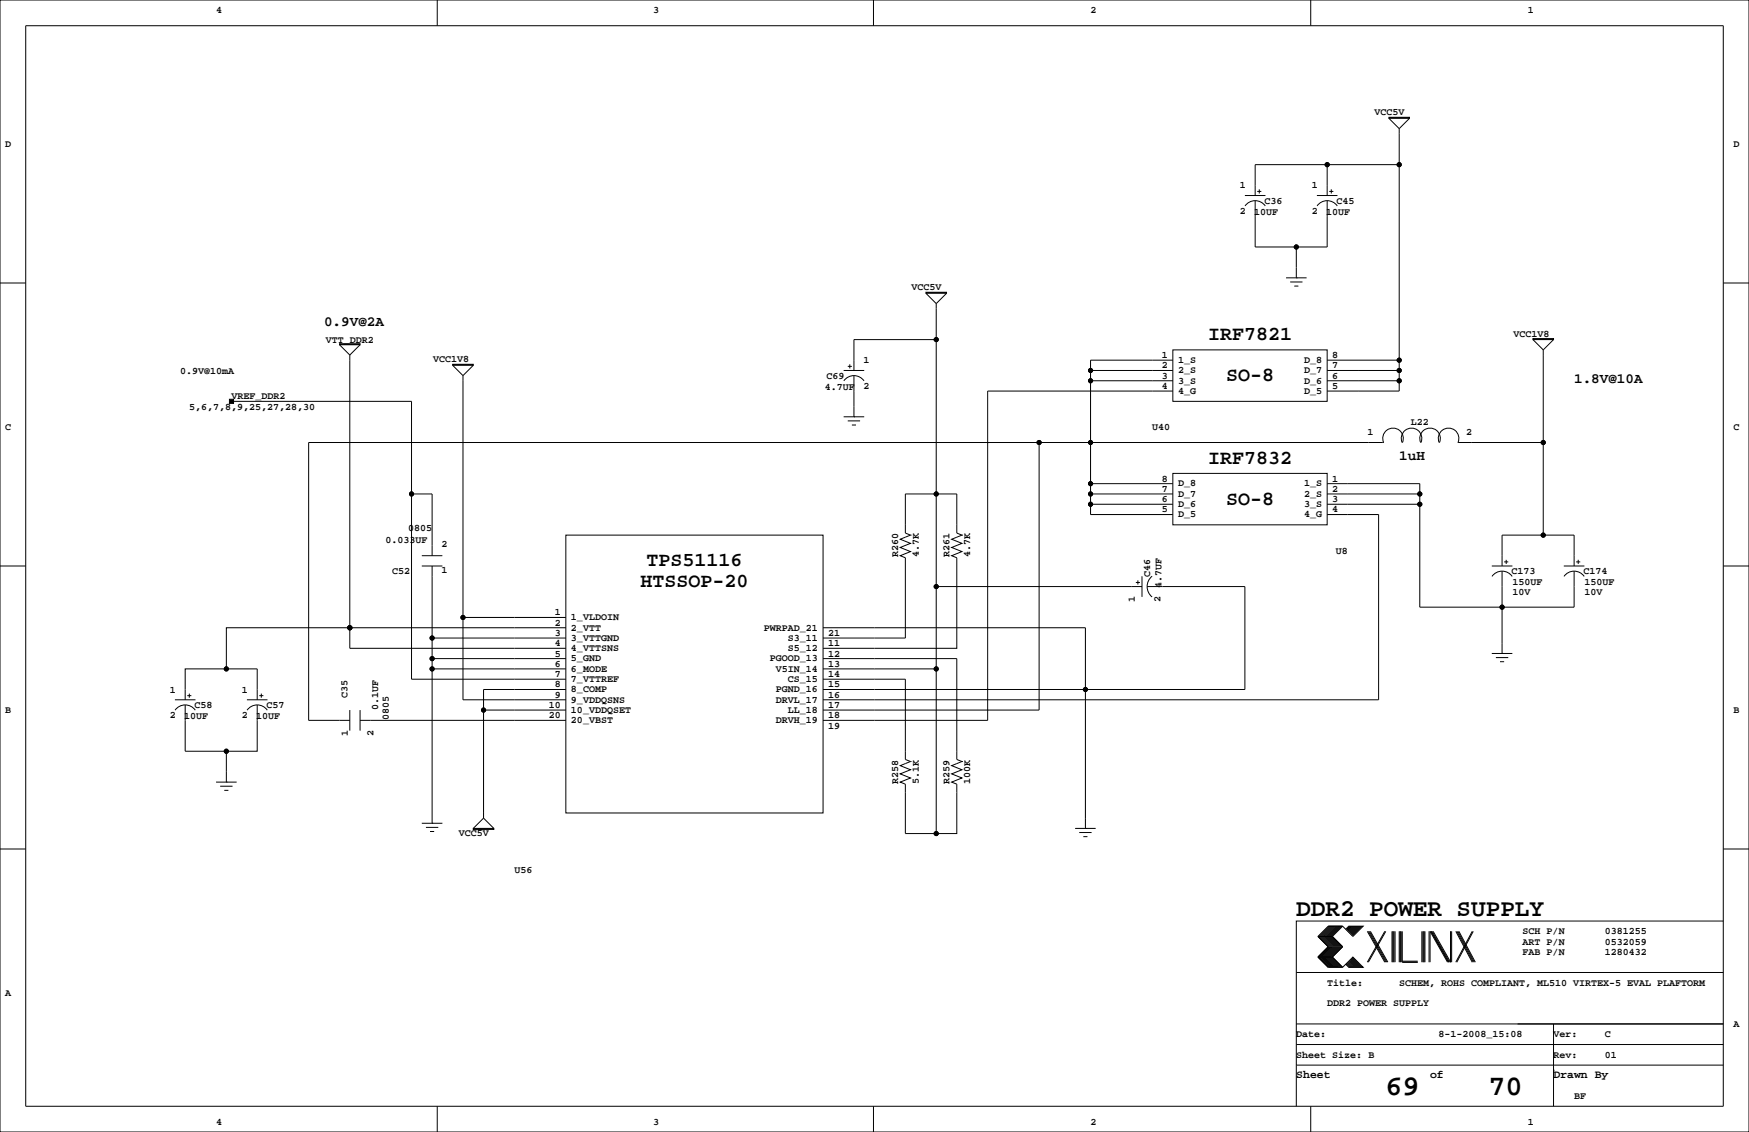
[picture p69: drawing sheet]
<svg xmlns="http://www.w3.org/2000/svg" width="432mm" height="279mm" viewBox="0 0 432 279" stroke-linecap="round" stroke-linejoin="round" font-family="sans-serif">
<defs><g id="words">
<g font-size="7.1">
<text x="342.1" y="270.3">69</text>
<text x="367.5" y="270.3">70</text>
</g>
<text font-size="6" x="320" y="226.1">DDR2 POWER SUPPLY</text>
<g font-size="4.9">
<text x="298.2" y="83.9">IRF7821</text>
<text x="302.7" y="94.1">SO-8</text>
<text x="298.2" y="114.4">IRF7832</text>
<text x="302.7" y="124.6">SO-8</text>
<text x="159.6" y="139.8">TPS51116</text>
<text x="158.1" y="144.9">HTSSOP-20</text>
</g>
<g font-size="3.5">
<text x="80" y="80.6">0.9V@2A</text>
<text x="388.6" y="94.5">1.8V@10A</text>
<text x="345.4" y="113.6">1uH</text>
</g>
<g font-size="2.8">
<text x="320" y="266.1">Sheet</text>
<text x="353.1" y="266.1">of</text>
<text x="383.5" y="266.1">Drawn By</text>
</g>
<g font-size="2.5">
<text x="53.3" y="3.3">4</text>
<text x="161.3" y="3.3">3</text>
<text x="269.2" y="3.3">2</text>
<text x="377.2" y="3.3">1</text>
<text x="339.3" y="28.5">VCC5V</text>
<text x="1.3" y="36.3">D</text>
<text x="428" y="36.3">D</text>
<text x="306.1" y="46.5">1</text>
<text x="323.8" y="46.5">1</text>
<text x="306.1" y="52.8">2</text>
<text x="309.6" y="53.1">10UF</text>
<text x="312.2" y="50.3">C36</text>
<text x="323.8" y="52.8">2</text>
<text x="327.4" y="53.1">10UF</text>
<text x="329.9" y="50.3">C45</text>
<text x="225" y="71.6">VCC5V</text>
<text x="373.6" y="83.1">VCC1V8</text>
<text x="80.4" y="84.6">VTT_DDR2</text>
<text x="106.9" y="89.4">VCC1V8</text>
<text x="213.1" y="89.7">1</text>
<text x="286.8" y="88.4">1</text>
<text x="290.8" y="89.6">1_S</text>
<text x="321.9" y="89.6">D_8</text>
<text x="328.9" y="88.4">8</text>
<text x="44.4" y="92.2">0.9V@10mA</text>
<text x="204.1" y="93.5">C69</text>
<text x="286.8" y="90.9">2</text>
<text x="286.8" y="93.5">3</text>
<text x="290.8" y="94.7">3_S</text>
<text x="290.8" y="92.1">2_S</text>
<text x="321.9" y="94.7">D_6</text>
<text x="321.9" y="92.1">D_7</text>
<text x="328.9" y="93.5">6</text>
<text x="328.9" y="90.9">7</text>
<text x="46.7" y="101.1">5,6,7,8,9,25,27,28,30</text>
<text x="57.2" y="98.6">VREF_DDR2</text>
<text x="203.7" y="96.3">4.7UF</text>
<text x="213.1" y="96">2</text>
<text x="286.8" y="96">4</text>
<text x="290.8" y="97.2">4_G</text>
<text x="321.9" y="97.2">D_5</text>
<text x="328.9" y="96">5</text>
<text x="1.3" y="106.2">C</text>
<text x="284.5" y="106.2">U40</text>
<text x="337.6" y="107.4">1</text>
<text x="348.3" y="104.9">L22</text>
<text x="361.9" y="107.4">2</text>
<text x="428" y="106.2">C</text>
<text x="286.8" y="118.9">8</text>
<text x="328.9" y="118.9">1</text>
<text x="286.8" y="124">6</text>
<text x="286.8" y="121.4">7</text>
<text x="290.8" y="125.2">D_6</text>
<text x="290.8" y="122.6">D_7</text>
<text x="290.8" y="120.1">D_8</text>
<text x="321.9" y="125.2">3_S</text>
<text x="321.9" y="122.6">2_S</text>
<text x="321.9" y="120.1">1_S</text>
<text x="328.9" y="124">3</text>
<text x="328.9" y="121.4">2</text>
<text x="100.8" y="131.2">0805</text>
<text x="286.8" y="126.5">5</text>
<text x="290.8" y="127.7">D_5</text>
<text x="321.9" y="127.7">4_G</text>
<text x="328.9" y="126.5">4</text>
<text x="95.1" y="134">0.033UF</text>
<text x="109" y="135">2</text>
<text x="221.7" y="137.6" transform="rotate(-90 221.7 137.6)">R260</text>
<text x="226.8" y="137.6" transform="rotate(-90 226.8 137.6)">4.7K</text>
<text x="234.4" y="137.6" transform="rotate(-90 234.4 137.6)">R261</text>
<text x="239.5" y="137.6" transform="rotate(-90 239.5 137.6)">4.7K</text>
<text x="329.8" y="136.7">U8</text>
<text x="96.8" y="141.7">C52</text>
<text x="109" y="141.3">1</text>
<text x="284" y="142.5" transform="rotate(-90 284 142.5)">C46</text>
<text x="373.1" y="141.7">C173</text>
<text x="390.9" y="141.7">C174</text>
<text x="280.2" y="148.6" transform="rotate(-90 280.2 148.6)">1</text>
<text x="286.5" y="148.6" transform="rotate(-90 286.5 148.6)">2</text>
<text x="286.8" y="145" transform="rotate(-90 286.8 145)">4.7UF</text>
<text x="373.4" y="144.3">150UF</text>
<text x="373.4" y="146.8">10V</text>
<text x="391.2" y="144.3">150UF</text>
<text x="391.2" y="146.8">10V</text>
<text x="136.9" y="151.9">1</text>
<text x="136.9" y="154.4">2</text>
<text x="141" y="153.1">1_VLDOIN</text>
<text x="141" y="155.6">2_VTT</text>
<text x="188.6" y="155.6">PWRPAD_21</text>
<text x="136.9" y="157">3</text>
<text x="136.9" y="159.5">4</text>
<text x="141" y="158.2">3_VTTGND</text>
<text x="141" y="160.7">4_VTTSNS</text>
<text x="194.5" y="160.7">S5_12</text>
<text x="194.5" y="158.2">S3_11</text>
<text x="204.5" y="159.5">11</text>
<text x="204.5" y="157">21</text>
<text x="136.9" y="162.1">5</text>
<text x="136.9" y="164.6">6</text>
<text x="136.9" y="167.1">7</text>
<text x="141" y="163.3">5_GND</text>
<text x="141" y="165.8">6_MODE</text>
<text x="190.1" y="163.3">PGOOD_13</text>
<text x="191.6" y="165.8">V5IN_14</text>
<text x="204.5" y="167.1">14</text>
<text x="204.5" y="164.6">13</text>
<text x="204.5" y="162.1">12</text>
<text x="41.9" y="170.9">1</text>
<text x="59.7" y="170.9">1</text>
<text x="85.8" y="172.4" transform="rotate(-90 85.8 172.4)">C35</text>
<text x="136.9" y="169.7">8</text>
<text x="136.9" y="172.2">9</text>
<text x="141" y="168.3">7_VTTREF</text>
<text x="141" y="170.9">8_COMP</text>
<text x="141" y="173.4">9_VDDQSNS</text>
<text x="191.6" y="173.4">DRVL_17</text>
<text x="191.6" y="170.9">PGND_16</text>
<text x="194.5" y="168.3">CS_15</text>
<text x="204.5" y="172.2">16</text>
<text x="204.5" y="169.7">15</text>
<text x="1.3" y="176">B</text>
<text x="41.9" y="177.3">2</text>
<text x="45.5" y="177.5">10UF</text>
<text x="48" y="174.8">C58</text>
<text x="59.7" y="177.3">2</text>
<text x="63.2" y="177.5">10UF</text>
<text x="65.8" y="174.8">C57</text>
<text x="93.4" y="175.2" transform="rotate(-90 93.4 175.2)">0.1UF</text>
<text x="96" y="177.8" transform="rotate(-90 96 177.8)">0805</text>
<text x="135.5" y="174.8">10</text>
<text x="135.5" y="177.3">20</text>
<text x="141" y="176">10_VDDQSET</text>
<text x="141" y="178.5">20_VBST</text>
<text x="191.6" y="178.5">DRVH_19</text>
<text x="194.5" y="176">LL_18</text>
<text x="204.5" y="179.8">19</text>
<text x="204.5" y="177.3">18</text>
<text x="204.5" y="174.8">17</text>
<text x="428" y="176">B</text>
<text x="85.9" y="181.6" transform="rotate(-90 85.9 181.6)">1</text>
<text x="92.2" y="181.6" transform="rotate(-90 92.2 181.6)">2</text>
<text x="221.7" y="193.5" transform="rotate(-90 221.7 193.5)">R258</text>
<text x="226.8" y="193.5" transform="rotate(-90 226.8 193.5)">5.1K</text>
<text x="234.4" y="193.5" transform="rotate(-90 234.4 193.5)">R259</text>
<text x="239.5" y="193.5" transform="rotate(-90 239.5 193.5)">100K</text>
<text x="113.3" y="206.3">VCC5V</text>
<text x="127" y="215.4">U56</text>
<text x="375.9" y="230.6">SCH P/N</text>
<text x="375.9" y="233.2">ART P/N</text>
<text x="396.2" y="230.6">0381255</text>
<text x="396.2" y="233.2">0532059</text>
<text x="375.9" y="235.7">FAB P/N</text>
<text x="396.2" y="235.7">1280432</text>
<text x="1.3" y="245.9">A</text>
<text x="327.7" y="243.3">Title:</text>
<text x="345.4" y="243.3">SCHEM, ROHS COMPLIANT, ML510 VIRTEX-5 EVAL PLAFTORM</text>
<text x="327.7" y="248.4">DDR2 POWER SUPPLY</text>
<text x="320" y="256">Date:</text>
<text x="355.2" y="256">8-1-2008_15:08</text>
<text x="383.5" y="256">Ver:</text>
<text x="396.2" y="256">C</text>
<text x="428" y="253.5">A</text>
<text x="320" y="261.1">Sheet Size: B</text>
<text x="383.5" y="261.1">Rev:</text>
<text x="396.2" y="261.1">01</text>
<text x="388.6" y="271.3">BF</text>
<text x="53.3" y="277.6">4</text>
<text x="161.3" y="277.6">3</text>
<text x="269.2" y="277.6">2</text>
<text x="377.2" y="277.6">1</text>
</g>
</g></defs>
<g fill="none" stroke="#000" stroke-width=".25">
<path d="M0 0h431.8v279.4h-431.8zM6.3 6.3h419.1v266.7h-419zM107.9 0v6.3M215.6 0v6.3M323.6 0v6.3M342.9 29h5.1v.2h-5.1zM342.9 29.2l2.5 2.6M345.4 31.7v64.8h-17.7M348 29.2l-2.6 2.5M307.3 48.3h5.1M307.4 50.8a3 3 0 0 1 5 0M309.9 49.5v11.5h17.8v-11.5"/>
<path d="M310.4 47.2h1M310.9 46.7v1.1M325.1 48.3h5.1M325.2 50.8a3 3 0 0 1 5 0M327.7 40.6v7.7M328.2 47.2h1M328.7 46.7v1.1M345.4 40.6h-35.5v7.7M0 69.8h6.3M228.6 72.1h5.1v.3h-5.1zM228.6 72.4l2.5 2.5M231.1 74.9v69.9"/>
<path d="M233.7 72.4l-2.6 2.5M317.5 68.6h5.1M318.5 69.6h3.1M319.5 70.6h1M320 68.6h.1M320 61v7.6M425.4 69.8h6.4M57.1 99.1h44.5v68.5h38.1M83.8 85.1l2.6 2.5M83.8 84.8h5.1v.3h-5.1zM86.4 87.6v72.4h53.3M88.9 85.1l-2.5 2.5"/>
<path d="M111.8 89.9h5v.3h-5zM111.8 90.2l2.5 2.5M114.3 92.7v59.7M116.8 90.2l-2.5 2.5M208.3 91.4h5.1M208.3 94a3 3 0 0 1 5 0M209.3 90.4h1M209.8 89.9v1M210.8 92.7v10.2M231.1 83.8h-20.3v7.6M289.6 86.4h38.1v12.7h-38.1zM289.6 91.4h-20.4v2.6"/>
<path d="M289.6 94h-20.4v25.4M289.6 88.9h-20.4v2.5M289.6 96.5h-45.8v81.3h-40.6M327.7 88.9h17.7M327.7 94h17.7M327.7 91.4h17.7M378.5 83.8l2.5 2.6M378.5 83.6h5v.2h-5zM381 86.4v22.8h-21.1M383.5 83.8l-2.5 2.6M208.3 102.9h5.1M209.3 103.9h3"/>
<path d="M210.3 104.9h1M210.8 102.9h.1M256.5 109.2v66.1h-53.3M289.6 116.8h38.1v12.7h-38.1zM289.6 119.4h-20.4v2.5M327.7 119.4h22.8v5.1h-22.8M346.2 109.2a2.54 2.54 0 0 1 2.3-3.5 2.54 2.54 0 0 1 2.3 3.5M346.2 109.2a2.54 2.54 0 0 0-2.3-3.5 2.54 2.54 0 0 0-2.3 3.5h-265.4v68.6h10.2M350.7 109.2a2.54 2.54 0 0 1 2.4-3.5 2.54 2.54 0 0 1 2.3 3.5M355.3 109.2a2.54 2.54 0 0 1 2.3-3.5 2.54 2.54 0 0 1 2.4 3.5M381 109.2v22.9h-10.2v7.6M0 139.7h6.3"/>
<path d="M101.6 121.9h5.1v15.3M104.1 137.2h5.1M104.1 139.7h5.1M106.7 139.7v17.8M139.7 132.1h63.5v68.6h-63.5zM224.8 132.1l-1.3-.5v-9.7h12.7v9.7l1.3 .5M224.8 132.1h.1M224.8 132.1l-2.6 1 2.6 1-2.6 1 2.6 1-2.6 1.1 1.3 .5v19.8h-20.3M237.5 132.1l-2.6 1 2.6 1-2.6 1 2.6 1-2.6 1.1 1.3 .5v22.3h-33M237.5 132.1h.1M289.6 121.9h-20.4v2.6M289.6 124.5h-20.4v2.5h20.4"/>
<path d="M327.7 121.9h22.8M327.7 127h12.7v45.7h-137.2M350.5 124.5v25.4h38.1v-8.9M368.3 139.7h5.1M371.3 138.7h1.1M371.9 138.2v1M381 132.1h7.6v7.6M386.1 139.7h5.1M389.1 138.7h1M389.6 138.2v1M425.4 139.7h6.4M86.4 154.9h.1"/>
<path d="M139.7 157.5h-33v5.1M139.7 152.4h-25.4v20.3h25.4M139.7 154.9h-83.8v10.2h-10.2v7.6M203.2 154.9h64.8v49.6M280.4 143.8h1M280.9 143.3v1M281.9 144.8h-50.8v20.3h-27.9M281.9 142.2v5.1M283.2 144.8h24.1v25.4h-104.1M284.4 142.2a3.3 3.3 0 0 0 0 5.1M368.3 142.3a3 3 0 0 1 5 0M370.8 141v20.3"/>
<path d="M386.1 142.3a3 3 0 0 1 5 0M43.2 172.7h5.1M43.2 175.3a3 3 0 0 1 5 0M45.7 174v11.4h10.2M46.2 171.7h1M46.7 171.2v1M55.9 165.1h7.6v7.6M61 172.7h5M61 175.3a3 3 0 0 1 5 0M63.5 174v11.4h-7.6M64 171.7h1M64.5 171.2v1"/>
<path d="M86.4 175.3v5M88.9 175.3v5M88.9 177.8h50.8M106.7 162.6v40.6M106.7 162.6h33M106.7 165.1h33M139.7 175.3h-20.3v26.6M139.7 170.2h-20.3v5.1M203.2 167.6h20.3v19.9l1.3 .5M203.2 162.6h33v24.9l1.3 .5M231.1 165.1v40.6M368.3 161.3h5.1"/>
<path d="M369.3 162.3h3.1M370.3 163.3h1M370.8 161.3h.1M53.3 193h5.1M54.4 194.1h3M55.4 195.1h1M55.9 193h.1M55.9 185.4v7.6M224.8 188h.1M224.8 188l-2.6 1 2.6 1-2.6 1 2.6 1-2.6 1 1.3 .5v12.2h7.6M237.5 188l-2.6 1 2.6 1-2.6 1 2.6 1-2.6 1 1.3 .5v12.2h-5.1M237.5 188h.1"/>
<path d="M0 209.5h6.3M104.1 203.2h5.1M105.2 204.2h3M106.2 205.2h1M106.7 203.2h.1M116.8 204.5h5.1v.2h-5.1zM119.4 201.9l-2.6 2.6M119.4 201.9l2.5 2.6M265.4 204.5h5.1M266.4 205.5h3.1M267.5 206.5h1M268 204.5h.1"/>
<path d="M425.4 209.5h6.4M325.4 236.2h3.5M325.4 231.1h3.5M325.4 236.2l2.5 2.6h3.6M325.4 231.1l2.5 2.6-2.5 2.5M328.2 228.6l-2.6 2.5 2.6 2.6-2.6 2.5 2.6 2.6M328.4 228.6l-2.5 2.5 2.5 2.6-2.5 2.5 2.5 2.6M328.7 228.6l-2.6 2.5 2.6 2.6-2.6 2.5 2.6 2.6M328.9 231.1l2.6 2.6-2.6 2.5M328.9 236.2l2.6 2.6M328.9 228.6l-2.5 2.5 2.5 2.6-2.5 2.5 2.5 2.6M329.2 228.6l-2.6 2.5 2.6 2.6-2.6 2.5 2.6 2.6"/>
<path d="M329.4 228.6l-2.5 2.5 2.5 2.6-2.5 2.5 2.5 2.6M329.7 228.6l-2.5 2.5 2.5 2.6-2.5 2.5 2.5 2.6M329.9 228.6l-2.5 2.5 2.5 2.6-2.5 2.5 2.5 2.6M330.2 228.6l-2.5 2.5 2.5 2.6-2.5 2.5 2.5 2.6M330.5 228.6l-2.6 2.5 2.6 2.6-2.6 2.5 2.6 2.6M330.7 228.6l-2.5 2.5 2.5 2.6-2.5 2.5 2.5 2.6M331 228.6l-2.6 2.5 2.6 2.6-2.6 2.5 2.6 2.6M331.2 228.6l-2.5 2.5 2.5 2.6-2.5 2.5 2.5 2.6M331.5 228.6l2.5 2.5 2.6-2.5h-3.6l-.8 .8M331.5 228.6h-3.6l-2.5 2.5M331.5 228.6l-2.6 2.5M332.2 238l.8 .8h3.6l-2.6-2.6-2.5 2.6"/>
<path d="M332.5 237.7l1 1.1M332.5 238l.7 .8M332.7 237.5l1.3 1.3M332.7 237.7l1.1 1.1M333 237.2l1.5 1.6M333 237.5l1.3 1.3M333.2 228.6l-.7 .8M333.2 237l1.8 1.8M333.2 237.2l1.6 1.6M333.5 228.6l-1 1M333.5 236.7l2 2.1M333.5 237l1.8 1.8"/>
<path d="M333.8 228.6l-1.1 1M333.8 236.5l2.2 2.3M333.8 236.7l2 2.1M334 228.6l-1.3 1.3M334 236.5l2.3 2.3M334.3 228.6l-1.3 1.3M334.5 228.6l-1.5 1.5M334.8 228.6l-1.6 1.5M335 228.6l-1.8 1.8M335.3 228.6l-1.8 1.8M335.5 228.6l-2 2M335.8 228.6l-2 2"/>
<path d="M336 228.6l-2.2 2.3M336.3 228.6l-2.3 2.3M337.6 229.9l4.3 7.6M337.8 229.9l4.3 7.6M338.1 229.9l4.3 7.6M338.3 229.9l4.3 7.6M341.9 229.9l-4.3 7.6M342.1 229.9l-4.3 7.6M343.7 229.9v7.6M343.9 229.9v7.6M344.2 229.9v7.6M344.4 229.9v7.6"/>
<path d="M345.4 229.9v7.6M345.7 229.9v7.6M345.9 229.9v7.6M346.2 237.2h3.8M346.2 229.9v7.6h3.8M351 229.9v7.6M351.3 229.9v7.6M351.5 229.9v7.6M351.8 229.9v7.6M352.8 229.9v7.6M353.1 237.5v-7.6l4.3 7.6M353.3 229.9l4.3 7.6"/>
<path d="M353.6 229.9l4.3 7.6M353.8 229.9l4.3 7.6v-7.6M358.4 229.9v7.6M359.4 229.9l4.1 7.6M359.7 229.9l4 7.6M359.9 229.9l4.1 7.6M360.2 229.9l4 7.6M363.5 229.9l-4.1 7.6M363.7 229.9l-4 7.6M425.4 227.3h-105.4v35.6M320 257.8h105.4M320 252.7h105.4"/>
<path d="M320 240h105.4M383.5 252.7v20.3M107.9 273v6.4M215.6 273v6.4M320 262.9v10.1M320 262.9h105.4M323.6 273v6.4M383.5 264.2h.1"/>
<circle cx="327.7" cy="40.6" r=".51"/>
<circle cx="345.4" cy="40.6" r=".51"/>
<circle cx="320" cy="61" r=".51"/>
<circle cx="231.1" cy="83.8" r=".51"/>
<circle cx="269.2" cy="91.4" r=".51"/>
<circle cx="269.2" cy="94" r=".51"/>
<circle cx="345.4" cy="94" r=".51"/>
<circle cx="345.4" cy="91.4" r=".51"/>
<circle cx="345.4" cy="88.9" r=".51"/>
<circle cx="256.5" cy="109.2" r=".51"/>
<circle cx="269.2" cy="119.4" r=".51"/>
<circle cx="269.2" cy="109.2" r=".51"/>
<circle cx="381" cy="109.2" r=".51"/>
<circle cx="101.6" cy="121.9" r=".51"/>
<circle cx="231.1" cy="121.9" r=".51"/>
<circle cx="269.2" cy="124.5" r=".51"/>
<circle cx="269.2" cy="121.9" r=".51"/>
<circle cx="350.5" cy="121.9" r=".51"/>
<circle cx="350.5" cy="124.5" r=".51"/>
<circle cx="381" cy="132.1" r=".51"/>
<circle cx="86.4" cy="154.9" r=".51"/>
<circle cx="106.7" cy="157.5" r=".51"/>
<circle cx="114.3" cy="152.4" r=".51"/>
<circle cx="231.1" cy="144.8" r=".51"/>
<circle cx="370.8" cy="149.9" r=".51"/>
<circle cx="55.9" cy="165.1" r=".51"/>
<circle cx="106.7" cy="165.1" r=".51"/>
<circle cx="106.7" cy="162.6" r=".51"/>
<circle cx="119.4" cy="175.3" r=".51"/>
<circle cx="231.1" cy="165.1" r=".51"/>
<circle cx="268" cy="170.2" r=".51"/>
<circle cx="55.9" cy="185.4" r=".51"/>
<circle cx="231.1" cy="205.7" r=".51"/>
</g>
<g fill="#000" stroke="#000" stroke-width=".25">
<path d="M56.6 98.6h1.1v1h-1.1z" fill-rule="evenodd"/>
<circle cx="327.7" cy="40.6" r=".51"/>
<circle cx="345.4" cy="40.6" r=".51"/>
<circle cx="320" cy="61" r=".51"/>
<circle cx="231.1" cy="83.8" r=".51"/>
<circle cx="269.2" cy="91.4" r=".51"/>
<circle cx="269.2" cy="94" r=".51"/>
<circle cx="345.4" cy="94" r=".51"/>
<circle cx="345.4" cy="91.4" r=".51"/>
<circle cx="345.4" cy="88.9" r=".51"/>
<circle cx="256.5" cy="109.2" r=".51"/>
<circle cx="269.2" cy="119.4" r=".51"/>
<circle cx="269.2" cy="109.2" r=".51"/>
<circle cx="381" cy="109.2" r=".51"/>
<circle cx="101.6" cy="121.9" r=".51"/>
<circle cx="231.1" cy="121.9" r=".51"/>
<circle cx="269.2" cy="124.5" r=".51"/>
<circle cx="269.2" cy="121.9" r=".51"/>
<circle cx="350.5" cy="121.9" r=".51"/>
<circle cx="350.5" cy="124.5" r=".51"/>
<circle cx="381" cy="132.1" r=".51"/>
<circle cx="86.4" cy="154.9" r=".51"/>
<circle cx="106.7" cy="157.5" r=".51"/>
<circle cx="114.3" cy="152.4" r=".51"/>
<circle cx="231.1" cy="144.8" r=".51"/>
<circle cx="370.8" cy="149.9" r=".51"/>
<circle cx="55.9" cy="165.1" r=".51"/>
<circle cx="106.7" cy="165.1" r=".51"/>
<circle cx="106.7" cy="162.6" r=".51"/>
<circle cx="119.4" cy="175.3" r=".51"/>
<circle cx="231.1" cy="165.1" r=".51"/>
<circle cx="268" cy="170.2" r=".51"/>
<circle cx="55.9" cy="185.4" r=".51"/>
<circle cx="231.1" cy="205.7" r=".51"/>
</g>
<use href="#words"/>
</svg>
